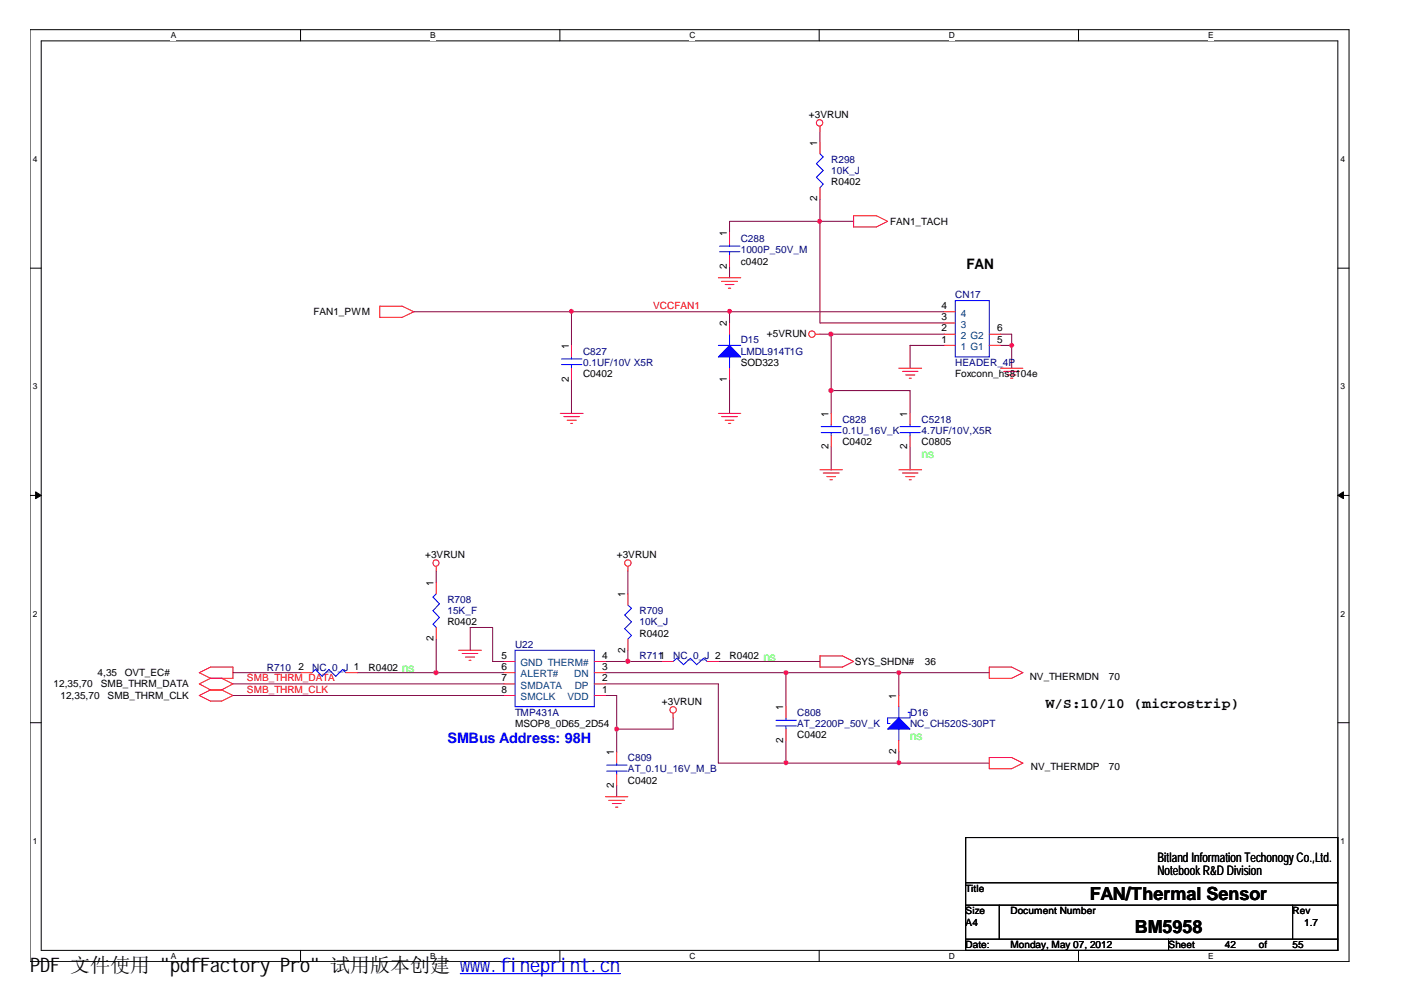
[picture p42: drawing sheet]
<svg xmlns="http://www.w3.org/2000/svg" width="297mm" height="210mm" viewBox="0 0 297 210" stroke-linecap="round" stroke-linejoin="round" font-family="sans-serif">
<defs><g id="words">
<text font-size="4.2" x="6.3" y="205.7">PDF 文件使用 &quot;pdfFactory Pro&quot; 试用版本创建 ww</text>
<text font-size="4.2" fill="#00f" x="99.5" y="205.7">w.fineprint.cn</text>
<g font-size="3.8">
<text x="230.5" y="190.3">FAN/Thermal Sensor</text>
<text x="240.1" y="197.5">BM5958</text>
</g>
<g font-size="3">
<text x="204.5" y="56.9">FAN</text>
<text x="221.2" y="149.7">W/S:10/10 (microstrip)</text>
</g>
<text font-size="3" fill="#00f" x="94.7" y="157.2">SMBus Address: 98H</text>
<g font-size="2.8">
<text x="244.9" y="182.3">BitlllandInformatiiionTechonogyCo.,Ltd.</text>
<text x="244.9" y="185.1">NotebookR&amp;D Division</text>
<text x="244.9" y="182.3">BitandInformatonTechonogyCo.,Ltd.</text>
</g>
<g font-size="2.5" fill="#0f0">
<text x="195" y="96.9">ns</text>
<text x="85.1" y="142.3">ns</text>
<text x="161.5" y="139.9">ns</text>
<text x="192.5" y="156.6">ns</text>
</g>
<g font-size="2.1">
<text x="171.1" y="24.9">+3VRUN</text>
<text x="172.9" y="30.8" transform="rotate(-90 172.9 30.8)">1</text>
<text x="175.9" y="39.2">R0402</text>
<text x="172.9" y="42.6" transform="rotate(-90 172.9 42.6)">2</text>
<text x="188.3" y="47.6">FAN1_TACH</text>
<text x="153.8" y="50" transform="rotate(-90 153.8 50)">1</text>
<text x="153.8" y="56.9" transform="rotate(-90 153.8 56.9)">2</text>
<text x="156.7" y="56">c0402</text>
<text x="199.2" y="65.4">4</text>
<text x="66.3" y="66.7">FAN1_PWM</text>
<text x="153.8" y="69" transform="rotate(-90 153.8 69)">2</text>
<text x="162.2" y="71.2">+5VRUN</text>
<text x="199.2" y="70.1">2</text>
<text x="199.2" y="67.7">3</text>
<text x="211" y="70.1">6</text>
<text x="120.3" y="73.8" transform="rotate(-90 120.3 73.8)">1</text>
<text x="156.7" y="77.5">SOD323</text>
<text x="199.2" y="72.5">1</text>
<text x="211" y="72.5">5</text>
<text x="120.3" y="80.8" transform="rotate(-90 120.3 80.8)">2</text>
<text x="123.4" y="79.9">C0402</text>
<text x="153.8" y="80.8" transform="rotate(-90 153.8 80.8)">1</text>
<text x="202.1" y="79.9">Foxconn_hs8104e</text>
<text x="175.3" y="88.2" transform="rotate(-90 175.3 88.2)">1</text>
<text x="191.9" y="88.2" transform="rotate(-90 191.9 88.2)">1</text>
<text x="175.3" y="95.1" transform="rotate(-90 175.3 95.1)">2</text>
<text x="178.2" y="94.2">C0402</text>
<text x="191.9" y="95.1" transform="rotate(-90 191.9 95.1)">2</text>
<text x="195" y="94.2">C0805</text>
<text x="89.9" y="118">+3VRUN</text>
<text x="130.5" y="118">+3VRUN</text>
<text x="91.7" y="124" transform="rotate(-90 91.7 124)">1</text>
<text x="132.2" y="126.3" transform="rotate(-90 132.2 126.3)">1</text>
<text x="91.7" y="135.7" transform="rotate(-90 91.7 135.7)">2</text>
<text x="94.7" y="132.3">R0402</text>
<text x="135.3" y="134.7">R0402</text>
<text x="20.7" y="143.1">4,35</text>
<text x="26.4" y="143.1">OVT_EC#</text>
<text x="63.2" y="141.7">2</text>
<text x="78" y="141.9">R0402</text>
<text x="106.1" y="139.4">5</text>
<text x="106.1" y="141.7">6</text>
<text x="127.4" y="141.7">3</text>
<text x="127.4" y="139.4">4</text>
<text x="132.2" y="138.1" transform="rotate(-90 132.2 138.1)">2</text>
<text x="154.3" y="139.5">R0402</text>
<text x="180.8" y="140.7">SYS_SHDN#</text>
<text x="195.7" y="140.7">36</text>
<text x="217.8" y="143.9">NV_THERMDN</text>
<text x="234.6" y="143.9">70</text>
<text x="11.3" y="145.5">12,35,70</text>
<text x="12.8" y="147.9">12,35,70</text>
<text x="21.3" y="145.5">SMB_THRM_DATA</text>
<text x="22.8" y="147.9">SMB_THRM_CLK</text>
<text x="106.1" y="144.1">7</text>
<text x="106.1" y="146.6">8</text>
<text x="127.4" y="146.6">1</text>
<text x="127.4" y="144.1">2</text>
<text x="140" y="149.1">+3VRUN</text>
<text x="189.6" y="147.8" transform="rotate(-90 189.6 147.8)">1</text>
<text x="109" y="153.9">MSOP8_0D65_2D54</text>
<text x="165.7" y="150.2" transform="rotate(-90 165.7 150.2)">1</text>
<text x="129.9" y="159.8" transform="rotate(-90 129.9 159.8)">1</text>
<text x="165.7" y="157.2" transform="rotate(-90 165.7 157.2)">2</text>
<text x="168.7" y="156.2">C0402</text>
<text x="189.6" y="159.5" transform="rotate(-90 189.6 159.5)">2</text>
<text x="129.9" y="166.7" transform="rotate(-90 129.9 166.7)">2</text>
<text x="132.8" y="165.8">C0402</text>
<text x="218.1" y="162.9">NV_THERMDP</text>
<text x="234.6" y="162.9">70</text>
<text x="204.3" y="188.7">Title</text>
<text x="204.3" y="193.5">Size</text>
<text x="204.3" y="195.8">A4</text>
<text x="213.8" y="193.5">Document Number</text>
<text x="273.5" y="193.5">Rev</text>
<text x="275.9" y="195.8">1.7</text>
<text x="204.3" y="200.7">Date:</text>
<text x="213.8" y="200.7">Monday, May 07, 2012</text>
<text x="247.2" y="200.7">Sheet</text>
<text x="259.2" y="200.7">42</text>
<text x="266.4" y="200.7">of</text>
<text x="273.5" y="200.7">55</text>
</g>
<g font-size="2.1" fill="#000080">
<text x="175.9" y="34.5">R298</text>
<text x="175.9" y="36.8">10K_J</text>
<text x="156.7" y="51.2">C288</text>
<text x="156.7" y="53.6">1000P_50V_M</text>
<text x="202.1" y="63.1">CN17</text>
<text x="123.4" y="75">C827</text>
<text x="123.4" y="77.5">0.1UF/10V X5R</text>
<text x="156.7" y="72.7">D15</text>
<text x="156.7" y="75">LMDL914T1G</text>
<text x="202.1" y="77.5">HEADER_4P</text>
<text x="178.2" y="89.4">C828</text>
<text x="195" y="89.4">C5218</text>
<text x="178.2" y="91.8">0.1U_16V_K</text>
<text x="195" y="91.8">4.7UF/10V,X5R</text>
<text x="94.7" y="127.6">R708</text>
<text x="94.7" y="130">15K_F</text>
<text x="135.3" y="130">R709</text>
<text x="109" y="137.2">U22</text>
<text x="135.3" y="132.3">10K_J</text>
<text x="56.5" y="141.9">R710</text>
<text x="66" y="141.9">NC_0_J 1</text>
<text x="135.3" y="139.5">R7111</text>
<text x="142.4" y="139.5">NC_0_J 2</text>
<text x="109" y="151.5">TMP431A</text>
<text x="168.7" y="151.5">C808</text>
<text x="168.7" y="153.9">AT_2200P_50V_K</text>
<text x="192.5" y="151.5">D16</text>
<text x="192.5" y="153.9">NC_CH520S-30PT</text>
<text x="132.8" y="161.1">C809</text>
<text x="132.8" y="163.4">AT_0.1U_16V_M_B</text>
</g>
<g font-size="2.1" fill="#f00">
<text x="138.2" y="65.5">VCCFAN1</text>
<text x="52.2" y="144.2">SMB_THRM_DATA</text>
<text x="52.2" y="146.7">SMB_THRM_CLK</text>
</g>
<g font-size="2.1" fill="#004080">
<text x="203.3" y="71.7">2 G2</text>
<text x="203.3" y="69.4">3</text>
<text x="203.3" y="67">4</text>
<text x="203.3" y="74.1">1 G1</text>
<text x="110.2" y="141">GND THERM#</text>
<text x="110.2" y="143.4">ALERT#</text>
<text x="121.5" y="143.4">DN</text>
<text x="110.2" y="145.7">SMDATA</text>
<text x="110.2" y="148.2">SMCLK</text>
<text x="120.1" y="148.2">VDD</text>
<text x="121.6" y="145.7">DP</text>
</g>
<g font-size="1.8">
<text x="36.2" y="8.1">A</text>
<text x="91" y="8.1">B</text>
<text x="145.9" y="8.1">C</text>
<text x="200.7" y="8.1">D</text>
<text x="255.6" y="8.1">E</text>
<text x="6.9" y="34.3">4</text>
<text x="283.6" y="34.3">4</text>
<text x="6.9" y="82.4">3</text>
<text x="283.6" y="82.4">3</text>
<text x="6.9" y="130.5">2</text>
<text x="283.6" y="130.5">2</text>
<text x="6.9" y="178.6">1</text>
<text x="283.6" y="178.6">1</text>
<text x="36.2" y="203">A</text>
<text x="91" y="203">B</text>
<text x="145.9" y="203">C</text>
<text x="200.7" y="203">D</text>
<text x="255.6" y="203">E</text>
</g>
</g></defs>
<path d="M6.3 6.3h279.1v197.2h-279.1zM8.7 8.7h274.3v192.4h-274.3z" fill="none" stroke="#000" stroke-width=".21"/>
<g fill="#fff">
<path d="M36.2 6.5h1.1v2.1h-1.1z"/>
<path d="M36.2 201.4h1.1v2h-1.1z"/>
</g>
<path d="M63.6 6.3v2.4M63.6 201.1v2.4" fill="none" stroke="#000" stroke-width=".21"/>
<g fill="#fff">
<path d="M91 6.5h1.1v2.1h-1.1z"/>
<path d="M91 201.4h1.1v2h-1.1z"/>
</g>
<path d="M118.4 6.3v2.4M118.4 201.1v2.4" fill="none" stroke="#000" stroke-width=".21"/>
<g fill="#fff">
<path d="M145.9 6.5h1.2v2.1h-1.2z"/>
<path d="M145.9 201.4h1.2v2h-1.2z"/>
</g>
<path d="M173.3 6.3v2.4M173.3 201.1v2.4" fill="none" stroke="#000" stroke-width=".21"/>
<g fill="#fff">
<path d="M200.7 6.5h1.2v2.1h-1.2z"/>
<path d="M200.7 201.4h1.2v2h-1.2z"/>
</g>
<path d="M228.2 6.3v2.4M228.2 201.1v2.4" fill="none" stroke="#000" stroke-width=".21"/>
<g fill="#fff">
<path d="M255.6 6.5h1.1v2.1h-1.1z"/>
<path d="M255.6 201.4h1.1v2h-1.1z"/>
<path d="M6.9 32.7h1v2h-1z"/>
<path d="M283.6 32.7h1v2h-1z"/>
<path d="M6.9 80.8h1v2h-1z"/>
<path d="M283.6 80.8h1v2h-1z"/>
</g>
<path d="M6.3 56.7h2.4M283 56.7h2.4" fill="none" stroke="#000" stroke-width=".21"/>
<g fill="#fff">
<path d="M6.9 128.9h1v2h-1z"/>
<path d="M283.6 128.9h1v2h-1z"/>
</g>
<path d="M6.3 104.8h2.4M283 104.8h2.4" fill="none" stroke="#000" stroke-width=".21"/>
<g fill="#000" stroke="#000" stroke-width=".21">
<path d="M7.5 104.1l1.2 .7-1.2 .7z" fill-rule="evenodd"/>
<path d="M283 104.8l1.2-.7v1.4z" fill-rule="evenodd"/>
</g>
<g fill="#fff">
<path d="M6.9 177h1v2h-1z"/>
<path d="M283.6 177h1v2h-1z"/>
</g>
<path d="M6.3 152.9h2.4M283 152.9h2.4M204.3 177.2h78.7v23.9h-78.7zM204.3 186.8h78.7M204.3 191.5h78.7M204.3 198.7h78.7M211.4 191.5v7.2M247.2 198.7v2.4M273.5 191.5v7.2" fill="none" stroke="#000" stroke-width=".21"/>
<g fill="none" stroke="#800040" stroke-width=".21">
<path d="M173.5 27.8v2.4M154.3 56.4v2.4M173.5 42.1v26.2h26.2M180.6 46.8h-26.3v2.4M87.5 66h112.2M120.9 66v7.1M154.3 66v2.3M173.5 70.7h26.2M175.9 70.7v16.8M199.7 73.1h-7.2v4.8M211.7 73.1h2.3M211.7 70.7h2.3v7.2"/>
<path d="M120.9 80.3v7.2M154.3 80.3v7.2M175.9 82.6h16.6v4.9M175.9 94.6v4.8M192.5 94.6v4.8M92.3 120.8v2.5M92.3 135.2v7.1M99.5 137.6v-4.8h4.7v7.2h2.4M128.1 140h11.9M132.8 120.8v4.9M132.8 137.6v2.4M152 140h21.5"/>
<path d="M49.3 144.7h57.3M49.3 147.2h57.3M49.3 142.3h14.4M75.6 142.3h31M128.1 144.7h23.9v16.8h57.3M128.1 147.2h2.4v11.9M128.1 142.3h81.2M142.4 151.9v2.4h-11.9M166.3 142.3v7.2M166.3 156.6v4.9M190.2 142.3v4.9M190.2 159.1v2.4"/>
<path d="M130.5 166.2v2.4"/>
</g>
<g fill="#f0f" stroke="#f0f" stroke-width=".21">
<circle cx="130.5" cy="154.3" r=".42"/>
<circle cx="166.3" cy="142.3" r=".42"/>
<circle cx="166.3" cy="161.4" r=".42"/>
<circle cx="190.2" cy="142.3" r=".42"/>
<circle cx="190.2" cy="161.4" r=".42"/>
<circle cx="132.8" cy="139.9" r=".45"/>
<circle cx="120.9" cy="65.9" r=".42"/>
<circle cx="173.4" cy="46.8" r=".42"/>
<circle cx="154.3" cy="65.9" r=".42"/>
<circle cx="175.8" cy="70.7" r=".45"/>
<circle cx="214" cy="73.1" r=".42"/>
<circle cx="175.8" cy="82.6" r=".45"/>
<circle cx="92.3" cy="142.3" r=".45"/>
</g>
<g fill="none" stroke="#f00" stroke-width=".21">
<path d="M173.5 26.8v1M173.5 30.2v2.3M173.5 39.7v2.4M152 58.8h4.7M152.7 59.5h3.3M154.3 49.2v2.5M154.3 54v2.4M180.6 45.6h4.8l2.4 1.2-2.4 1.2h-4.8zM80.3 64.8h4.8l2.4 1.2-2.4 1.2h-4.8zM120.9 73.1v2.4M120.9 77.9v2.4M153.4 60.2h1.9"/>
<path d="M154.1 61h.5M154.3 68.3v2.4M154.3 77.9v2.4M172.6 70.7h.9M190.2 77.9h4.8M190.9 78.6h3.3M191.6 79.3h1.9M199.7 70.7h2.4M199.7 73.1h2.4M199.7 68.3h2.4M199.7 66h2.4M209.3 70.7h2.4"/>
<path d="M209.3 73.1h2.4M211.7 77.9h4.7M212.3 78.6h3.4M213.1 79.3h1.9M118.5 87.5h4.9M119.3 88.2h3.3M120 88.9h1.9M120.7 89.6h.5M152 87.5h4.7M152.7 88.2h3.3M153.4 88.9h1.9M154.1 89.6h.5"/>
<path d="M173.5 99.4h4.7M175.9 87.5v2.3M175.9 92.2v2.4M190.2 99.4h4.8M192.4 80h.4M192.5 87.5v2.3M192.5 92.2v2.4M213.8 80h.5M92.3 119.9v.9M132.8 119.9v.9M174.2 100.1h3.3M174.9 100.9h1.9"/>
<path d="M175.6 101.5h.5M190.9 100.1h3.3M191.6 100.9h1.9M192.4 101.5h.4M92.3 123.3v2.4M92.3 132.8v2.4M97 137.6h4.9M97.8 138.3h3.3M98.5 139h1.9M99.2 139.7h.5M106.6 140h2.4M125.7 140h2.4"/>
<path d="M132.8 125.7v2.3M132.8 135.2v2.4M140 140h2.4M149.6 140h2.4M173.5 138.8h4.7l2.4 1.2-2.4 1.2h-4.7zM42.2 142.3l2.3-1.1h4.8v2.3h-4.8zM44.5 146l-2.3 1.2 2.3 1.2h2.4l2.4-1.2-2.4-1.2M44.5 146h2.4M44.5 143.5l-2.3 1.2 2.3 1.3M46.9 143.5l2.4 1.2-2.4 1.3M63.7 142.3h2.3M73.2 142.3h2.4"/>
<path d="M106.6 147.2h2.4M106.6 144.7h2.4M106.6 142.3h2.4M125.7 147.2h2.4M125.7 144.7h2.4M125.7 142.3h2.4M130.5 159.1v2.4M142.4 151v.9M166.3 149.5v2.4M166.3 154.3v2.3M190.2 147.2v2.3M190.2 156.6v2.5"/>
<path d="M209.3 141.2h4.7l2.4 1.1-2.4 1.2h-4.7zM128.1 168.6h4.7M128.8 169.3h3.4M129.5 170h1.9M130.2 170.8h.5M130.5 163.8v2.4M209.3 160.3h4.7l2.4 1.2-2.4 1.2h-4.7z"/>
<circle cx="173.4" cy="26" r=".68"/>
<circle cx="171.8" cy="70.7" r=".68"/>
<circle cx="92.2" cy="119.1" r=".66"/>
<circle cx="132.8" cy="119.1" r=".68"/>
<circle cx="142.4" cy="150.2" r=".68"/>
</g>
<g fill="none" stroke="#00f" stroke-width=".21">
<path d="M173.5 32.5l.7 .7-1.5 1.4 1.5 1.5-1.5 1.4 1.5 1.5-.7 .7M152.2 53.3h4.3M152.2 52.1h4.3M154.3 51.7v.4M154.3 53.3v.7M118.8 77.1h4.3M118.8 76h4.3M120.9 75.5v.5M120.9 77.1v.8M152 73.1h4.7M154.3 70.7v2.4M154.3 75.5v2.4"/>
<path d="M202.1 63.6h7.2v11.9h-7.2zM173.7 91.5h4.3M173.7 90.3h4.3M175.9 89.8v.5M175.9 91.5v.7M190.4 91.5h4.3M190.4 90.3h4.3M192.5 89.8v.5M192.5 91.5v.7M92.3 125.7l-.7 .6 1.4 1.5-1.4 1.4 1.4 1.5-1.4 1.4 .7 .7M109 137.6h16.7v11.9h-16.7zM132.8 128l.8 .7-1.4 1.4 1.4 1.5-1.4 1.4 1.4 1.5-.8 .7"/>
<path d="M142.4 140l.8-.7 1.4 1.3 1.4-1.3 1.4 1.3 1.4-1.3 .8 .7M66 142.3l.7-.6 1.5 1.4 1.4-1.4 1.4 1.4 1.5-1.4 .7 .6M164.2 153.6h4.3M164.2 152.4h4.3M166.3 151.9v.5M166.3 153.6v.7M190.2 149.5v2.4M190.2 154.3v2.3M192.1 150.7h.4v1.2h-4.7v1.2h.5M128.4 163.2h4.3M128.4 161.9h4.3M130.5 161.5v.4"/>
<path d="M130.5 163.2v.6M97.4 206h33.8M97.4 206.1h33.8"/>
</g>
<g fill="#00f" stroke="#00f" stroke-width=".21">
<path d="M154.3 73.1l2.4 2.4h-4.7z" fill-rule="evenodd"/>
<path d="M190.2 151.9l2.3 2.4h-4.7z" fill-rule="evenodd"/>
</g>
<use href="#words"/>
</svg>
